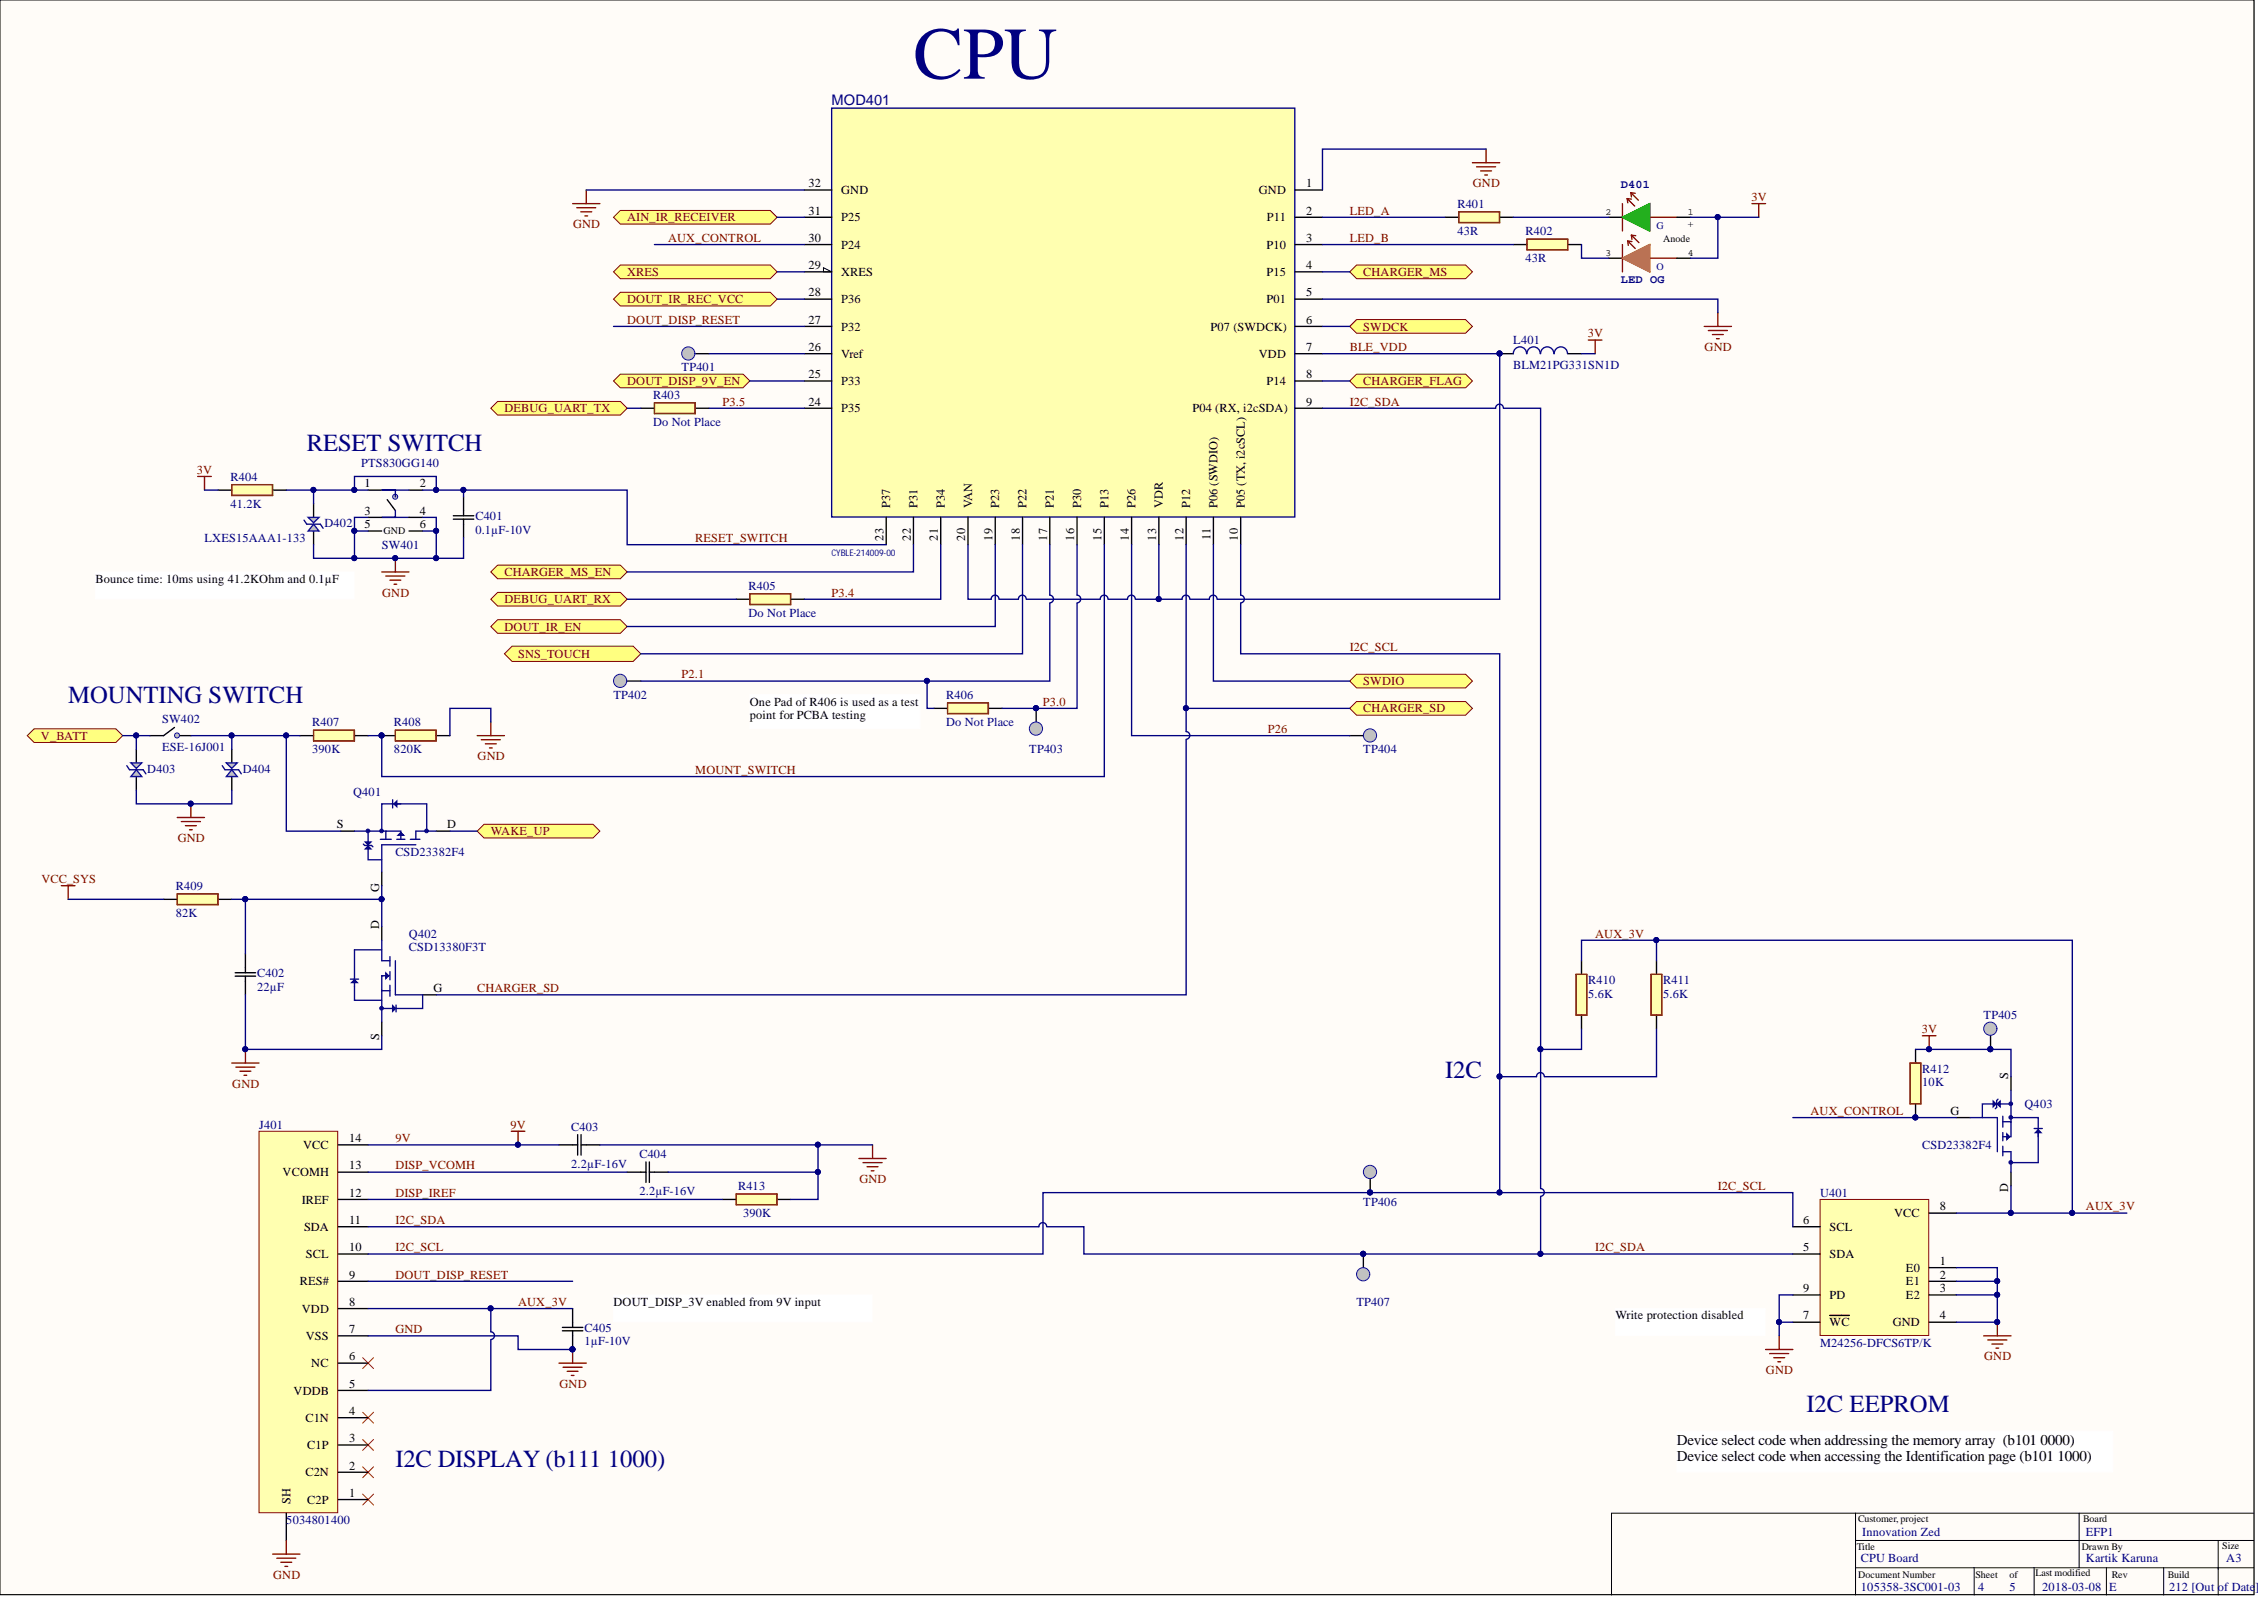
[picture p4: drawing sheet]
<svg xmlns="http://www.w3.org/2000/svg" width="420mm" height="297mm" viewBox="0 0 420 297" stroke-linecap="round" stroke-linejoin="round" font-family="sans-serif">
<defs><g id="words">
<text font-size="13.8" fill="#000080" x="169.8" y="14.6">CPU</text>
<g font-size="4.6" fill="#000080">
<text x="57" y="83.8">RESET SWITCH</text>
<text x="12.7" y="130.7">MOUNTING SWITCH</text>
<text x="268.7" y="200.4">I2C</text>
<text x="335.8" y="262.5">I2C EEPROM</text>
<text x="73.5" y="272.7">I2C DISPLAY (b111 1000)</text>
</g>
<g font-size="2.8">
<text x="311.8" y="268.5">Device select code when addressing the memory array (b101</text>
<text x="379.4" y="268.5">0000)</text>
<text x="311.8" y="271.6">Device select code when accessing the Identification page (b101</text>
<text x="382.5" y="271.6">1000)</text>
</g>
<text font-size="2.7" fill="#000080" x="154.6" y="19.5">MOD401</text>
<g font-size="2.3">
<text x="150.3" y="34.8">32</text>
<text x="242.8" y="34.8">1</text>
<text x="150.3" y="39.9">31</text>
<text x="156.4" y="36.1">GND</text>
<text x="156.4" y="41.2">P25</text>
<text x="234" y="36.1">GND</text>
<text x="235.6" y="41.2">P11</text>
<text x="242.8" y="39.9">2</text>
<text x="150.3" y="45">30</text>
<text x="156.4" y="46.2">P24</text>
<text x="235.5" y="46.2">P10</text>
<text x="242.8" y="45">3</text>
<text x="150.3" y="50">29</text>
<text x="156.4" y="51.3">XRES</text>
<text x="235.5" y="51.3">P15</text>
<text x="242.8" y="50">4</text>
<text x="150.3" y="55.1">28</text>
<text x="156.4" y="56.4">P36</text>
<text x="235.5" y="56.4">P01</text>
<text x="242.8" y="55.1">5</text>
<text x="150.3" y="65.2">26</text>
<text x="150.3" y="60.2">27</text>
<text x="156.4" y="61.4">P32</text>
<text x="225.1" y="61.4">P07 (SWDCK)</text>
<text x="242.8" y="65.2">7</text>
<text x="242.8" y="60.2">6</text>
<text x="150.3" y="70.3">25</text>
<text x="156.4" y="66.5">Vref</text>
<text x="156.4" y="71.6">P33</text>
<text x="234" y="66.5">VDD</text>
<text x="235.5" y="71.6">P14</text>
<text x="242.8" y="70.3">8</text>
<text x="150.3" y="75.4">24</text>
<text x="156.4" y="76.7">P35</text>
<text x="221.7" y="76.7">P04 (RX, i2cSDA)</text>
<text x="242.8" y="75.4">9</text>
<text x="67.8" y="90.6">1</text>
<text x="67.8" y="95.7">3</text>
<text x="78.1" y="90.6">2</text>
<text x="78.1" y="95.7">4</text>
<text x="165.5" y="94.4" transform="rotate(-90 165.5 94.4)">P37</text>
<text x="170.6" y="94.4" transform="rotate(-90 170.6 94.4)">P31</text>
<text x="175.7" y="94.4" transform="rotate(-90 175.7 94.4)">P34</text>
<text x="180.7" y="94.4" transform="rotate(-90 180.7 94.4)">VAN</text>
<text x="185.8" y="94.4" transform="rotate(-90 185.8 94.4)">P23</text>
<text x="190.9" y="94.4" transform="rotate(-90 190.9 94.4)">P22</text>
<text x="195.9" y="94.4" transform="rotate(-90 195.9 94.4)">P21</text>
<text x="201" y="94.4" transform="rotate(-90 201 94.4)">P30</text>
<text x="206.1" y="94.4" transform="rotate(-90 206.1 94.4)">P13</text>
<text x="211.1" y="94.4" transform="rotate(-90 211.1 94.4)">P26</text>
<text x="216.2" y="94.4" transform="rotate(-90 216.2 94.4)">VDR</text>
<text x="221.3" y="94.4" transform="rotate(-90 221.3 94.4)">P12</text>
<text x="226.3" y="94.4" transform="rotate(-90 226.3 94.4)">P06 (SWDIO)</text>
<text x="231.4" y="94.4" transform="rotate(-90 231.4 94.4)">P05 (TX, i2cSCL)</text>
<text x="67.8" y="98.2">5</text>
<text x="78.1" y="98.2">6</text>
<text x="164.2" y="100.5" transform="rotate(-90 164.2 100.5)">23</text>
<text x="169.3" y="100.5" transform="rotate(-90 169.3 100.5)">22</text>
<text x="174.4" y="100.5" transform="rotate(-90 174.4 100.5)">21</text>
<text x="179.5" y="100.5" transform="rotate(-90 179.5 100.5)">20</text>
<text x="184.5" y="100.5" transform="rotate(-90 184.5 100.5)">19</text>
<text x="189.6" y="100.5" transform="rotate(-90 189.6 100.5)">18</text>
<text x="194.7" y="100.5" transform="rotate(-90 194.7 100.5)">17</text>
<text x="199.7" y="100.5" transform="rotate(-90 199.7 100.5)">16</text>
<text x="204.8" y="100.5" transform="rotate(-90 204.8 100.5)">15</text>
<text x="209.9" y="100.5" transform="rotate(-90 209.9 100.5)">14</text>
<text x="214.9" y="100.5" transform="rotate(-90 214.9 100.5)">13</text>
<text x="220" y="100.5" transform="rotate(-90 220 100.5)">12</text>
<text x="225.1" y="100.4" transform="rotate(-90 225.1 100.4)">11</text>
<text x="230.1" y="100.5" transform="rotate(-90 230.1 100.5)">10</text>
<text x="17.7" y="108.3">Bounce time: 10ms using 41.2KOhm and 0.1µF</text>
<text x="139.4" y="131.2">One Pad of R406 is used as a test</text>
<text x="139.4" y="133.7">point for PCBA testing</text>
<text x="62.6" y="154">S</text>
<text x="83.1" y="154">D</text>
<text x="70.5" y="165.8" transform="rotate(-90 70.5 165.8)">G</text>
<text x="70.5" y="172.8" transform="rotate(-90 70.5 172.8)">D</text>
<text x="80.6" y="184.4">G</text>
<text x="70.5" y="193.3" transform="rotate(-90 70.5 193.3)">S</text>
<text x="373.4" y="200.6" transform="rotate(-90 373.4 200.6)">S</text>
<text x="362.6" y="207.2">G</text>
<text x="56.4" y="213.6">VCC</text>
<text x="64.9" y="212.3">14</text>
<text x="52.6" y="218.6">VCOMH</text>
<text x="64.9" y="217.4">13</text>
<text x="373.4" y="221.6" transform="rotate(-90 373.4 221.6)">D</text>
<text x="56.1" y="223.7">IREF</text>
<text x="64.9" y="227.5">11</text>
<text x="64.9" y="222.4">12</text>
<text x="335.3" y="227.5">6</text>
<text x="352.1" y="226.3">VCC</text>
<text x="360.7" y="225">8</text>
<text x="56.5" y="228.8">SDA</text>
<text x="56.9" y="233.9">SCL</text>
<text x="64.9" y="232.6">10</text>
<text x="335.3" y="232.6">5</text>
<text x="340.2" y="228.8">SCL</text>
<text x="340.2" y="233.9">SDA</text>
<text x="55.8" y="238.9">RES#</text>
<text x="64.9" y="237.7">9</text>
<text x="354.3" y="236.4">E0</text>
<text x="354.3" y="238.9">E1</text>
<text x="360.7" y="235.1">1</text>
<text x="360.7" y="237.7">2</text>
<text x="56.1" y="244">VDD</text>
<text x="64.9" y="242.7">8</text>
<text x="114.1" y="242.7">DOUT_DISP_3V enabled from 9V input</text>
<text x="300.4" y="245.3">Write protection disabled</text>
<text x="335.3" y="245.3">7</text>
<text x="335.3" y="240.2">9</text>
<text x="340.2" y="241.5">PD</text>
<text x="354.3" y="241.5">E2</text>
<text x="360.7" y="245.3">4</text>
<text x="360.7" y="240.2">3</text>
<text x="56.9" y="249.1">VSS</text>
<text x="64.9" y="247.8">7</text>
<text x="340.2" y="246.5">WC</text>
<text x="351.9" y="246.5">GND</text>
<text x="57.9" y="254.1">NC</text>
<text x="64.9" y="257.9">5</text>
<text x="64.9" y="252.9">6</text>
<text x="54.6" y="259.2">VDDB</text>
<text x="64.9" y="263">4</text>
<text x="56.8" y="264.3">C1N</text>
<text x="57.1" y="269.4">C1P</text>
<text x="64.9" y="268.1">3</text>
<text x="56.8" y="274.4">C2N</text>
<text x="64.9" y="273.2">2</text>
<text x="54" y="279.5" transform="rotate(-90 54 279.5)">SH</text>
<text x="57.1" y="279.5">C2P</text>
<text x="64.9" y="278.2">1</text>
</g>
<g font-size="2.3" fill="#800000">
<text x="273.8" y="34.8">GND</text>
<text x="116.6" y="41.2">AIN_IR_RECEIVER</text>
<text x="250.9" y="39.9">LED_A</text>
<text x="325.6" y="37.4">3V</text>
<text x="106.5" y="42.4">GND</text>
<text x="124.2" y="45">AUX_CONTROL</text>
<text x="250.9" y="45">LED_B</text>
<text x="116.6" y="51.3">XRES</text>
<text x="253.5" y="51.3">CHARGER_MS</text>
<text x="116.6" y="56.4">DOUT_IR_REC_VCC</text>
<text x="116.6" y="60.2">DOUT_DISP_RESET</text>
<text x="250.9" y="65.2">BLE_VDD</text>
<text x="253.5" y="61.4">SWDCK</text>
<text x="295.2" y="62.7">3V</text>
<text x="316.9" y="65.2">GND</text>
<text x="116.6" y="71.6">DOUT_DISP_9V_EN</text>
<text x="253.5" y="71.6">CHARGER_FLAG</text>
<text x="93.8" y="76.7">DEBUG_UART_TX</text>
<text x="134.3" y="75.4">P3.5</text>
<text x="250.9" y="75.4">I2C_SDA</text>
<text x="36.6" y="88.1">3V</text>
<text x="129.3" y="100.7">RESET_SWITCH</text>
<text x="93.8" y="107.1">CHARGER_MS_EN</text>
<text x="71.1" y="110.9">GND</text>
<text x="93.8" y="112.2">DEBUG_UART_RX</text>
<text x="154.6" y="110.9">P3.4</text>
<text x="93.8" y="117.2">DOUT_IR_EN</text>
<text x="96.3" y="122.3">SNS_TOUCH</text>
<text x="250.9" y="121">I2C_SCL</text>
<text x="126.7" y="126.1">P2.1</text>
<text x="193.9" y="131.2">P3.0</text>
<text x="253.5" y="127.4">SWDIO</text>
<text x="7.6" y="137.5">V_BATT</text>
<text x="235.7" y="136.2">P26</text>
<text x="253.5" y="132.4">CHARGER_SD</text>
<text x="88.8" y="141.3">GND</text>
<text x="129.3" y="143.8">MOUNT_SWITCH</text>
<text x="91.2" y="155.3">WAKE_UP</text>
<text x="33" y="156.5">GND</text>
<text x="7.7" y="164.1">VCC_SYS</text>
<text x="296.6" y="174.3">AUX_3V</text>
<text x="88.7" y="184.4">CHARGER_SD</text>
<text x="357.3" y="192">3V</text>
<text x="43.2" y="202.2">GND</text>
<text x="94.9" y="209.8">9V</text>
<text x="336.6" y="207.2">AUX_CONTROL</text>
<text x="73.5" y="212.3">9V</text>
<text x="73.5" y="217.4">DISP_VCOMH</text>
<text x="159.8" y="219.9">GND</text>
<text x="319.4" y="221.2">I2C_SCL</text>
<text x="73.5" y="222.4">DISP_IREF</text>
<text x="73.5" y="227.5">I2C_SDA</text>
<text x="387.8" y="225">AUX_3V</text>
<text x="73.5" y="232.6">I2C_SCL</text>
<text x="296.6" y="232.6">I2C_SDA</text>
<text x="73.5" y="237.7">DOUT_DISP_RESET</text>
<text x="96.3" y="242.7">AUX_3V</text>
<text x="73.5" y="247.8">GND</text>
<text x="104" y="257.9">GND</text>
<text x="328.3" y="255.4">GND</text>
<text x="368.9" y="252.9">GND</text>
<text x="50.8" y="293.4">GND</text>
</g>
<g font-size="2.3" fill="#000080">
<text x="271" y="38.6">R401</text>
<text x="271" y="43.7">43R</text>
<text x="283.6" y="43.7">R402</text>
<text x="283.6" y="48.8">43R</text>
<text x="281.3" y="64">L401</text>
<text x="126.7" y="69">TP401</text>
<text x="281.3" y="68.5">BLM21PG331SN1D</text>
<text x="121.4" y="74.1">R403</text>
<text x="121.4" y="79.2">Do Not Place</text>
<text x="42.8" y="89.3">R404</text>
<text x="67.2" y="86.8">PTS830GG140</text>
<text x="42.8" y="94.4">41.2K</text>
<text x="38" y="100.7">LXES15AAA1-133</text>
<text x="60.3" y="98">D402</text>
<text x="88.4" y="96.7">C401</text>
<text x="88.4" y="99.2">0.1µF-10V</text>
<text x="71" y="102">SW401</text>
<text x="139.2" y="109.6">R405</text>
<text x="139.2" y="114.7">Do Not Place</text>
<text x="114.1" y="129.9">TP402</text>
<text x="175.9" y="129.9">R406</text>
<text x="30.2" y="134.5">SW402</text>
<text x="58" y="135">R407</text>
<text x="73.3" y="135">R408</text>
<text x="175.9" y="135">Do Not Place</text>
<text x="27.4" y="143.6">D403</text>
<text x="30.2" y="139.5">ESE-16J001</text>
<text x="45.1" y="143.6">D404</text>
<text x="58" y="140">390K</text>
<text x="73.3" y="140">820K</text>
<text x="191.4" y="140">TP403</text>
<text x="253.5" y="140">TP404</text>
<text x="65.6" y="147.9">Q401</text>
<text x="73.5" y="159.1">CSD23382F4</text>
<text x="32.7" y="165.4">R409</text>
<text x="32.7" y="170.5">82K</text>
<text x="76" y="174.3">Q402</text>
<text x="76" y="176.8">CSD13380F3T</text>
<text x="47.8" y="181.6">C402</text>
<text x="47.8" y="184.2">22µF</text>
<text x="295.3" y="182.9">R410</text>
<text x="295.3" y="185.4">5.6K</text>
<text x="309.2" y="182.9">R411</text>
<text x="309.2" y="185.4">5.6K</text>
<text x="368.8" y="189.5">TP405</text>
<text x="357.4" y="199.4">R412</text>
<text x="357.4" y="201.9">10K</text>
<text x="48.2" y="209.8">J401</text>
<text x="376.4" y="206">Q403</text>
<text x="106.2" y="210.2">C403</text>
<text x="118.9" y="215.3">C404</text>
<text x="357.4" y="213.6">CSD23382F4</text>
<text x="106.2" y="217">2.2µF-16V</text>
<text x="137.2" y="221.2">R413</text>
<text x="118.9" y="222.1">2.2µF-16V</text>
<text x="138.1" y="226.3">390K</text>
<text x="253.5" y="224.2">TP406</text>
<text x="338.4" y="222.4">U401</text>
<text x="252.2" y="242.7">TP407</text>
<text x="108.7" y="247.6">C405</text>
<text x="108.7" y="250.1">1µF-10V</text>
<text x="338.4" y="250.3">M24256-DFCS6TP/K</text>
<text x="53.2" y="283.3">5034801400</text>
<text x="346.2" y="285.6">Innovation Zed</text>
<text x="387.8" y="285.6">EFP1</text>
<text x="346" y="290.4">CPU Board</text>
<text x="387.8" y="290.4">Kartik Karuna</text>
<text x="413.9" y="290.4">A3</text>
<text x="346" y="295.7">105358-3SC001-03</text>
<text x="367.8" y="295.7">4</text>
<text x="373.6" y="295.7">5</text>
<text x="379.7" y="295.7">2018-03-08</text>
<text x="392.1" y="295.7">E</text>
<text x="403.3" y="295.7">212 [Out of Date]</text>
</g>
<g font-size="2.2" fill="#000080">
<text x="301.4" y="34.9">D401</text>
<text x="301.4" y="52.7">LED OG</text>
</g>
<g font-size="1.9" fill="#000080">
<text x="308" y="42.5">G</text>
<text x="308" y="50.1">O</text>
</g>
<g font-size="1.9">
<text x="309.2" y="45">Anode</text>
<text x="313.8" y="42.3">+</text>
<text x="71.3" y="99.3">GND</text>
<text x="345.5" y="282.9">Customer, project</text>
<text x="387.3" y="282.9">Board</text>
<text x="413.2" y="288">Size</text>
<text x="345.2" y="288.2">Title</text>
<text x="345.5" y="293.3">Document Number</text>
<text x="367.3" y="293.3">Sheet</text>
<text x="373.6" y="293.3">of</text>
<text x="378.4" y="293">Last modified</text>
<text x="387" y="288.2">Drawn By</text>
<text x="392.6" y="293.3">Rev</text>
<text x="403" y="293.3">Build</text>
</g>
<g font-size="1.8">
<text x="298.5" y="39.9">2</text>
<text x="313.8" y="39.9">1</text>
<text x="298.5" y="47.5">3</text>
<text x="313.8" y="47.5">4</text>
</g>
<text font-size="1.7" fill="#000080" x="154.6" y="103.4">CYBLE-214009-00</text>
</g></defs>
<path d="M0 0h419v296.4h-419z" fill="#fffcf8" stroke="#000" stroke-width=".19"/>
<path d="M345 291.4h74M345 281.3v15.2M345 286.3h74M367 291.4v5.1M378.2 291.4v5.1M386.6 281.3v10.1M391.6 291.4v5.1M402.3 291.4v5.1M412.4 286.3v10.2M419 281.3h-119.4v15.2" fill="none" stroke="#000" stroke-width=".19"/>
<path d="M106.5 37.9h5M107.2 38.6h3.6M108 39.4h2M109 35.3v2.6M273.8 30.2h5M274.5 31h3.6M275.3 31.8h2M276 32.5h.5M276.3 27.7v2.5M108.7 40.1h.5" fill="none" stroke="#800000" stroke-width=".25"/>
<path d="M278.8 65.7h2.6M291.5 65.7h2.5" fill="none" stroke="#000" stroke-width=".25"/>
<circle cx="278.8" cy="65.7" r=".47" fill="#000080" stroke="#000080" stroke-width=".19"/>
<path d="M283.8 65.7a1.23 1.23 0 0 0-1.2-1.2 1.23 1.23 0 0 0-1.2 1.2M286.4 65.7a1.23 1.23 0 0 0-1.3-1.2 1.23 1.23 0 0 0-1.2 1.2M288.9 65.7a1.23 1.23 0 0 0-1.2-1.2 1.23 1.23 0 0 0-1.3 1.2M291.4 65.7a1.23 1.23 0 0 0-1.2-1.2 1.23 1.23 0 0 0-1.2 1.2" fill="none" stroke="#0c0087" stroke-width=".25"/>
<path d="M154.6 20.1h86.1v76h-86.1z" fill="#ffffb0" stroke="#000080" stroke-width=".25"/>
<g fill="none" stroke="#000" stroke-width=".25">
<path d="M149.6 35.3h5M240.8 35.3h5.1M149.6 50.5h5M149.6 40.4h5M149.6 45.5h5M149.6 55.6h5M240.8 50.5h5.1M240.8 40.4h5.1M240.8 45.5h5.1M240.8 55.6h5.1M149.6 65.7h5M149.6 60.7h5"/>
<path d="M149.6 70.8h5M149.6 75.9h5M240.8 65.7h5.1M240.8 60.7h5.1M240.8 70.8h5.1M240.8 75.9h5.1M68.4 91.1h2.6M72 92.9l1.5 2M76 91.1h2.6M164.8 96.2v5M169.8 96.2v5M174.9 96.2v5"/>
<path d="M180 96.2v5M185 96.2v5M190.1 96.2v5M195.2 96.2v5M200.2 96.2v5M205.3 96.2v5M210.4 96.2v5M215.5 96.2v5M220.5 96.2v5M225.6 96.2v5M230.7 96.2v5"/>
</g>
<path d="M153.1 49.8l1.5 .7h-1.5z" fill="none" stroke="#000" stroke-width=".19"/>
<circle cx="73.5" cy="92.3" r=".47" fill="#c0c0c0" stroke="#00f" stroke-width=".19"/>
<path d="M73.5 94.9v1.3h-2.5h5M76 91.1h-5h2.5v1.3" fill="none" stroke="#0c0087" stroke-width=".25"/>
<path d="M68.4 96.2h2.6M68.4 98.7h2.6M76 96.2h2.6M76 98.7h2.6" fill="none" stroke="#000" stroke-width=".25"/>
<path d="M307 181.1h1.9v7.5h-1.9z" fill="#ffffb0" stroke="#800000" stroke-width=".19"/>
<path d="M308 178.6v2.5M308 188.7v2.6" fill="none" stroke="#000" stroke-width=".25"/>
<path d="M307 181.1h2v7.6h-2z" fill="none" stroke="#7d3b00" stroke-width=".25"/>
<path d="M293 181.1h2v7.5h-2z" fill="#ffffb0" stroke="#800000" stroke-width=".19"/>
<path d="M294 178.6v2.5M294 188.7v2.6M103.9 212.8h3.5M107.4 210.9v3.8M108 212.8h3.5M108 210.9v3.8M116.6 217.9h3.5M120.1 216v3.8M120.7 217.9h3.5M120.7 216v3.8" fill="none" stroke="#000" stroke-width=".25"/>
<path d="M293 181.1h2v7.6h-2z" fill="none" stroke="#7d3b00" stroke-width=".25"/>
<path d="M136.9 221.9h7.5v2h-7.5z" fill="#ffffb0" stroke="#800000" stroke-width=".19"/>
<path d="M134.3 223h2.6M144.5 223h2.5M104.6 247.4h3.8M104.6 246.7h3.8M106.5 243.2v3.5M106.5 247.4v3.4" fill="none" stroke="#000" stroke-width=".25"/>
<path d="M136.9 221.9h7.6v2.1h-7.6z" fill="none" stroke="#7d3b00" stroke-width=".25"/>
<path d="M95.1 210.3h2.5M96.3 210.3v2.5M103.9 253.4h5.1M104.7 254.1h3.5M105.4 254.9h2.1M106.2 255.7h.5M106.5 250.8v2.6M368.8 248.3h5.1M369.6 249.1h3.5M370.3 249.8h2.1M371.1 250.6h.5M371.3 245.8v2.5" fill="none" stroke="#800000" stroke-width=".25"/>
<g fill="#000080" stroke="#000080" stroke-width=".19">
<circle cx="96.3" cy="212.8" r=".47"/>
<circle cx="106.4" cy="250.8" r=".47"/>
<circle cx="371.3" cy="245.7" r=".47"/>
</g>
<path d="M67.4 252.4l2.1 2M69.5 252.4l-2.1 2M67.4 262.5l2.1 2M67.4 267.6l2.1 2M67.4 272.7l2.1 2M67.4 277.7l2.1 2.1M69.5 262.5l-2.1 2M69.5 267.6l-2.1 2M69.5 272.7l-2.1 2M69.5 277.7l-2.1 2.1" fill="none" stroke="#f00" stroke-width=".19"/>
<path d="M48.2 210.3h14.6v70.9h-14.6z" fill="#ffffb0" stroke="#800000" stroke-width=".19"/>
<g fill="none" stroke="#000" stroke-width=".25">
<path d="M62.9 217.9h5.5M62.9 212.8h5.5M62.9 238.2h5.5M62.9 233.1h5.5M62.9 228h5.5M62.9 223h5.5M62.9 258.5h5.5M62.9 253.4h5.5M62.9 248.3h5.5M62.9 243.2h5.5M62.9 278.7h5.5M62.9 273.7h5.5"/>
<path d="M62.9 268.6h5.5M62.9 263.5h5.5M53.2 281.3v5"/>
</g>
<path d="M43.1 90.1h7.5v1.9h-7.5z" fill="#ffffb0" stroke="#800000" stroke-width=".19"/>
<path d="M40.6 91.1h2.5M50.7 91.1h2.5M84.3 96.5h3.8M84.3 95.9h3.8M86.2 92.4v3.5M86.2 96.5v3.5" fill="none" stroke="#000" stroke-width=".25"/>
<path d="M43.1 90.1h7.6v2h-7.6z" fill="none" stroke="#7d3b00" stroke-width=".25"/>
<path d="M71 106.3h5M71.7 107.1h3.6M72.5 107.8h2M73.3 108.6h.5M73.5 103.8v2.5M88.7 136.7h5.1M89.5 137.5h3.5M90.2 138.3h2.1M91 139h.5M91.3 134.2v2.5" fill="none" stroke="#800000" stroke-width=".25"/>
<circle cx="73.5" cy="103.7" r=".47" fill="#000080" stroke="#000080" stroke-width=".19"/>
<g fill="#ffff80" stroke="#800000" stroke-width=".19">
<path d="M252.2 69.5h20.3l1.3 1.3-1.3 1.3h-20.3l-1.3-1.3z" fill-rule="evenodd"/>
<path d="M252.2 49.3h20.3l1.3 1.2-1.3 1.3h-20.3l-1.3-1.3z" fill-rule="evenodd"/>
<path d="M92.5 105h22.8l1.3 1.3-1.3 1.3h-22.8l-1.2-1.3z" fill-rule="evenodd"/>
<path d="M115.3 69.5h22.8l1.3 1.3-1.3 1.3h-22.8l-1.2-1.3z" fill-rule="evenodd"/>
<path d="M115.3 49.3h27.9l1.3 1.2-1.3 1.3h-27.9l-1.2-1.3z" fill-rule="evenodd"/>
<path d="M252.2 59.4h20.3l1.3 1.3-1.3 1.2h-20.3l-1.3-1.2z" fill-rule="evenodd"/>
<path d="M252.2 125.3h20.3l1.3 1.3-1.3 1.3h-20.3l-1.3-1.3z" fill-rule="evenodd"/>
<path d="M115.3 54.3h27.9l1.3 1.3-1.3 1.3h-27.9l-1.2-1.3z" fill-rule="evenodd"/>
<path d="M115.3 39.1h27.9l1.3 1.3-1.3 1.3h-27.9l-1.2-1.3z" fill-rule="evenodd"/>
<path d="M92.5 110.1h22.8l1.3 1.3-1.3 1.3h-22.8l-1.2-1.3z" fill-rule="evenodd"/>
<path d="M92.5 74.6h22.8l1.3 1.3-1.3 1.3h-22.8l-1.2-1.3z" fill-rule="evenodd"/>
</g>
<path d="M159.7 215.3h5.1M160.5 216.1h3.5M161.2 216.9h2M162 217.6h.5M162.2 212.8v2.5" fill="none" stroke="#800000" stroke-width=".25"/>
<path d="M250.9 136.7h2.6" fill="none" stroke="#000" stroke-width=".25"/>
<circle cx="254.7" cy="136.7" r="1.23" fill="#c0c0c0" stroke="#00f" stroke-width=".19"/>
<path d="M32.4 135.2l-2 1.5h-2.5M33 136.7h2.5" fill="none" stroke="#000" stroke-width=".25"/>
<circle cx="32.9" cy="136.7" r=".47" fill="#c0c0c0" stroke="#00f" stroke-width=".19"/>
<path d="M90 153.2h20.3l1.2 1.3-1.2 1.3h-20.3l-1.3-1.3z" fill-rule="evenodd" fill="#ffff80" stroke="#800000" stroke-width=".19"/>
<g fill="#fff" stroke="#fff" stroke-width=".19">
<path d="M17.7 106.3h48.1v5h-48.1z"/>
<path d="M114.1 240.7h48v5h-48z"/>
<path d="M300.4 243.2h27.8v5h-27.8z"/>
</g>
<g fill="none" stroke="#800000" stroke-width=".25">
<path d="M301.6 37.9v5M302.5 36.9l1.4 1.4M302.5 36.9l.8 .1M302.5 36.9l.1 .8M303.2 35.8l1.4 1.4M303.2 35.8l.8 .1M303.2 35.8l.1 .8M301.6 40.4l5.1-2.5v5zM301.6 48l5.1-2.5v5zM301.6 40.4h10.2M301.6 48h10.2M301.6 45.5v5"/>
<path d="M302.6 44.8l1.4 1.4M302.6 44.8l.8 .1M302.6 44.8l.1 .8M303.3 43.7l1.4 1.4M303.3 43.7l.8 .1M303.3 43.7l.1 .8"/>
</g>
<path d="M299.1 40.4h2.5M299.1 48h2.5M311.8 40.4h2.5" fill="none" stroke="#000" stroke-width=".25"/>
<path d="M301.6 40.4l5.1-2.5v5z" fill="#00bf00"/>
<path d="M301.6 40.4l5.1-2.5v5z" fill="none" stroke="#00bf00" stroke-width=".25"/>
<path d="M301.6 48l5.1-2.5v5z" fill="#fd8300"/>
<path d="M301.6 48l5.1-2.5v5z" fill="none" stroke="#fd8300" stroke-width=".25"/>
<path d="M311.8 48h2.5" fill="none" stroke="#000" stroke-width=".25"/>
<path d="M325.7 37.9h2.6M327 37.9v2.5" fill="none" stroke="#800000" stroke-width=".25"/>
<path d="M283.9 44.4h7.5v2h-7.5z" fill="#ffffb0" stroke="#800000" stroke-width=".19"/>
<path d="M281.4 45.5h2.5M291.5 45.5h2.5" fill="none" stroke="#000" stroke-width=".25"/>
<path d="M283.9 44.4h7.6v2.1h-7.6z" fill="none" stroke="#7d3b00" stroke-width=".25"/>
<path d="M271.2 39.4h7.5v1.9h-7.5z" fill="#ffffb0" stroke="#800000" stroke-width=".19"/>
<path d="M268.7 40.4h2.5M278.8 40.4h2.6" fill="none" stroke="#000" stroke-width=".25"/>
<path d="M271.2 39.4h7.6v2h-7.6z" fill="none" stroke="#7d3b00" stroke-width=".25"/>
<path d="M73.5 135.7h7.5v2h-7.5z" fill="#ffffb0" stroke="#800000" stroke-width=".19"/>
<path d="M71 136.7h2.5M81.1 136.7h2.5M45.6 177.3v3.5M43.7 181.4h3.8M43.7 180.8h3.8M45.6 181.4v3.5" fill="none" stroke="#000" stroke-width=".25"/>
<g fill="#000080" stroke="#000080" stroke-width=".19">
<circle cx="70.9" cy="136.7" r=".47"/>
<circle cx="45.6" cy="195" r=".47"/>
</g>
<path d="M73.5 135.7h7.6v2.1h-7.6z" fill="none" stroke="#7d3b00" stroke-width=".25"/>
<path d="M43.1 197.6h5.1M43.9 198.4h3.5M44.6 199.1h2M45.4 199.9h.5M45.6 195.1v2.5" fill="none" stroke="#800000" stroke-width=".25"/>
<path d="M58.3 135.7h7.5v2h-7.5z" fill="#ffffb0" stroke="#800000" stroke-width=".19"/>
<path d="M55.8 136.7h2.5M65.9 136.7h2.5" fill="none" stroke="#000" stroke-width=".25"/>
<path d="M58.3 135.7h7.6v2.1h-7.6z" fill="none" stroke="#7d3b00" stroke-width=".25"/>
<path d="M33 166.2h7.5v1.9h-7.5z" fill="#ffffb0" stroke="#800000" stroke-width=".19"/>
<path d="M30.4 167.2h2.6M40.6 167.2h2.5" fill="none" stroke="#000" stroke-width=".25"/>
<path d="M33 166.2h7.6v2h-7.6z" fill="none" stroke="#7d3b00" stroke-width=".25"/>
<path d="M95.2 120.1h22.5l1.4 1.4-1.4 1.4h-22.5l-1.4-1.4z" fill-rule="evenodd" fill="#ffff80" stroke="#800000" stroke-width=".19"/>
<path d="M121.7 74.9h7.5v1.9h-7.5z" fill="#ffffb0" stroke="#800000" stroke-width=".19"/>
<path d="M119.1 75.9h2.6M129.3 75.9h2.5" fill="none" stroke="#000" stroke-width=".25"/>
<path d="M121.7 74.9h7.6v2h-7.6z" fill="none" stroke="#7d3b00" stroke-width=".25"/>
<path d="M139.4 110.4h7.5v1.9h-7.5z" fill="#ffffb0" stroke="#800000" stroke-width=".19"/>
<path d="M58.3 93.6v2.6M58.3 98.7v2.5M136.9 111.4h2.5M147 111.4h2.6" fill="none" stroke="#000" stroke-width=".25"/>
<path d="M139.4 110.4h7.6v2h-7.6z" fill="none" stroke="#7d3b00" stroke-width=".25"/>
<path d="M58.3 97.4l1 1.3h-2z" fill="#c0c0c0"/>
<path d="M58.3 97.4l1 1.3h-2z" fill="none" stroke="#00f" stroke-width=".25"/>
<path d="M57.3 96.2h2l-1 1z" fill="#c0c0c0"/>
<path d="M57.3 96.2h2l-1 1z" fill="none" stroke="#00f" stroke-width=".25"/>
<path d="M56.5 96.7l.5 .7h2.6l.5 .8" fill="none" stroke="#11037f" stroke-width=".25"/>
<path d="M43.1 139.3v2.5M43.1 144.4v2.5" fill="none" stroke="#000" stroke-width=".25"/>
<path d="M43.1 143.1l1 1.3h-2z" fill="#c0c0c0"/>
<path d="M43.1 143.1l1 1.3h-2z" fill="none" stroke="#00f" stroke-width=".25"/>
<path d="M42.1 141.8h2l-1 1z" fill="#c0c0c0"/>
<path d="M42.1 141.8h2l-1 1z" fill="none" stroke="#00f" stroke-width=".25"/>
<g fill="none" stroke="#11037f" stroke-width=".25">
<path d="M41.3 142.3l.5 .8h2.6l.5 .7M65.9 154.5h6M67.6 156.9l.2 .3h1.3l.2 .2M68.2 156.8h.4M68.3 157.7h.4M68.4 157.3l-.5 .5h1l-.5-.5v.5M68.4 156.5v.5l-.5-.5h1l-.5 .5M68.4 154.5v5.3h2.6M70.7 156h2M71.7 156v-1.5h2.8v.2l-.5 .6h1l-.5-.6v1.3M73 149.4h-2v5.1M73 148.7v1.5"/>
<path d="M73.3 149.4l.5 .5v-1l-.5 .5h1.2M73.5 149.2v.5M73.8 156h1.5M74 149.4h5.3v5.1M74.3 155h.5M76.3 156h1.8M77.3 157h-6.3v5.1M81.1 154.5h-3.8v1.5M71 174.8v3.8h1.5M71 176.6h-5.1v5.3M72.5 177.8v1.8M73.5 178.6v6.3h5.1v2.6h-7.6"/>
<path d="M65.1 182h1.6M65.7 182.5h.4M65.9 182.1l-.5 .5h1l-.5-.5v3.8h5.1M71 181.4h1.2l-.5 .5v-1l.5 .5M71 184v6M71.2 181.4h-.2v2.8h1.5M71.9 181.2v.4M72.5 180.6v1.5M72.5 183.1v2.1M73 187.5h.5l-.5 .5v-1.1l.5 .6M73.3 187.3v.4M73.6 186.8v1.3"/>
<path d="M366.3 207.7h5v6.4M370.6 205.2h.5l-.5 .5v-1l.5 .5M370.7 205v.5M371.3 205.2l.6 .5v-1l-.6 .5h.6M371.5 204.3l-.3 .3v1.2l-.2 .3M371.6 205v.4M372.4 208.5h1.5v2.8h-.3l-.5-.5v1l.5-.5h-1.2M372.4 207.5v2M372.4 210.5v1.6M372.4 213.1v1.7M372.4 214.1h1.5v3.8M373.4 211.1v.4"/>
<path d="M373.9 205.2h-5.3v2.5M373.9 207.7h5v2.1M373.9 202.7v5.9M378.2 209.8h1.5M378.7 210.3h.4M378.9 210l-.5 .5h1.1l-.6-.5v1.3M378.9 210.8v5.3h-5"/>
</g>
<path d="M33 152h5M33.7 152.7h3.6M34.5 153.5h2M35.2 154.2h.5M35.5 149.4v2.6" fill="none" stroke="#800000" stroke-width=".25"/>
<circle cx="35.4" cy="149.4" r=".47" fill="#000080" stroke="#000080" stroke-width=".19"/>
<path d="M63.4 154.5h2.5M81.1 154.5h2.5M71 162.1v2.5M71 172.2v2.6M71 190v2.5M78.6 184.9h2.5M363.7 207.7h2.6M373.9 200.1v2.6M373.9 217.9v2.5" fill="none" stroke="#000" stroke-width=".25"/>
<g fill="#11037f" stroke="#11037f" stroke-width=".19">
<circle cx="68.4" cy="154.5" r=".34"/>
<circle cx="70.9" cy="154.5" r=".34"/>
<circle cx="79.3" cy="154.5" r=".34"/>
<circle cx="70.9" cy="187.4" r=".34"/>
<circle cx="373.8" cy="205.2" r=".34"/>
<circle cx="373.8" cy="207.7" r=".34"/>
<circle cx="373.8" cy="216.1" r=".34"/>
</g>
<path d="M92.5 115.2h22.8l1.3 1.3-1.3 1.2h-22.8l-1.2-1.2z" fill-rule="evenodd" fill="#ffff80" stroke="#800000" stroke-width=".19"/>
<path d="M355.1 197.6h2v7.5h-2z" fill="#ffffb0" stroke="#800000" stroke-width=".19"/>
<path d="M356.1 195.1v2.5M356.1 205.2v2.5" fill="none" stroke="#000" stroke-width=".25"/>
<circle cx="356.1" cy="207.7" r=".47" fill="#000080" stroke="#000080" stroke-width=".19"/>
<path d="M355.1 197.6h2v7.6h-2z" fill="none" stroke="#7d3b00" stroke-width=".25"/>
<path d="M252.2 130.4h20.3l1.3 1.3-1.3 1.2h-20.3l-1.3-1.2z" fill-rule="evenodd" fill="#ffff80" stroke="#800000" stroke-width=".19"/>
<path d="M295.3 63.2h2.5M296.6 63.2v2.5M36.8 88.6h2.5M38 88.6v2.5M357.4 192.5h2.5M358.7 192.5v2.6" fill="none" stroke="#800000" stroke-width=".25"/>
<circle cx="358.6" cy="195" r=".47" fill="#000080" stroke="#000080" stroke-width=".19"/>
<path d="M129.3 65.7h2.5" fill="none" stroke="#000" stroke-width=".25"/>
<circle cx="128" cy="65.7" r="1.23" fill="#c0c0c0" stroke="#00f" stroke-width=".19"/>
<path d="M6.3 135.5h15.2l1.3 1.2-1.3 1.3h-15.2l-1.2-1.3z" fill-rule="evenodd" fill="#ffff80" stroke="#800000" stroke-width=".19"/>
<path d="M11.4 164.6h2.5M12.7 164.6v2.6M50.7 288.9h5.1M51.5 289.6h3.5M52.2 290.4h2M53 291.2h.5M53.2 286.3v2.6" fill="none" stroke="#800000" stroke-width=".25"/>
<path d="M338.4 223h20.2v25.2h-20.2z" fill="#ffffb0" stroke="#800000" stroke-width=".19"/>
<path d="M116.6 126.6h2.5M333.3 228h5.1M333.3 233.1h5.1M358.7 235.6h5M358.7 225.5h5M358.7 238.2h5M333.3 245.8h5.1M333.3 240.7h5.1M340.2 244.5h3.6M358.7 245.8h5M358.7 240.7h5" fill="none" stroke="#000" stroke-width=".25"/>
<path d="M311.8 266.1h81v7.5h-81z" fill="#fff" stroke="#fff" stroke-width=".19"/>
<path d="M319.4 58.1v2.6M316.8 60.7h5.1M317.6 61.4h3.6M318.4 62.2h2M319.1 63h.5M328.3 250.8h5M329 251.6h3.6M329.8 252.4h2M330.5 253.1h.5M330.8 248.3v2.5" fill="none" stroke="#800000" stroke-width=".25"/>
<circle cx="115.3" cy="126.6" r="1.23" fill="#c0c0c0" stroke="#00f" stroke-width=".19"/>
<path d="M25.3 139.3v2.5M25.3 144.4v2.5" fill="none" stroke="#000" stroke-width=".25"/>
<path d="M25.3 143.1l1.1 1.3h-2.1z" fill="#c0c0c0"/>
<path d="M25.3 143.1l1.1 1.3h-2.1z" fill="none" stroke="#00f" stroke-width=".25"/>
<path d="M24.3 141.8h2.1l-1.1 1z" fill="#c0c0c0"/>
<path d="M24.3 141.8h2.1l-1.1 1z" fill="none" stroke="#00f" stroke-width=".25"/>
<path d="M23.6 142.3l.5 .8h2.5l.5 .7" fill="none" stroke="#11037f" stroke-width=".25"/>
<path d="M253.5 233.1v2.5" fill="none" stroke="#000" stroke-width=".25"/>
<circle cx="253.4" cy="233.1" r=".47" fill="#000080" stroke="#000080" stroke-width=".19"/>
<circle cx="253.4" cy="236.9" r="1.23" fill="#c0c0c0" stroke="#00f" stroke-width=".19"/>
<g fill="#000080" stroke="#000080" stroke-width=".19">
<circle cx="253.4" cy="233.1" r=".47"/>
<circle cx="254.7" cy="221.6" r=".47"/>
</g>
<path d="M254.7 219.2v2.5" fill="none" stroke="#000" stroke-width=".25"/>
<circle cx="254.7" cy="217.8" r="1.23" fill="#c0c0c0" stroke="#00f" stroke-width=".19"/>
<g fill="#000080" stroke="#000080" stroke-width=".19">
<circle cx="254.7" cy="221.6" r=".47"/>
<circle cx="370" cy="195" r=".47"/>
</g>
<path d="M370.1 192.5v2.6" fill="none" stroke="#000" stroke-width=".25"/>
<circle cx="370" cy="191.2" r="1.23" fill="#c0c0c0" stroke="#00f" stroke-width=".19"/>
<circle cx="370" cy="195" r=".47" fill="#000080" stroke="#000080" stroke-width=".19"/>
<path d="M176.2 130.7h7.5v1.9h-7.5z" fill="#ffffb0" stroke="#800000" stroke-width=".19"/>
<path d="M173.6 131.7h2.6M183.8 131.7h2.5M192.6 131.7v2.5" fill="none" stroke="#000" stroke-width=".25"/>
<path d="M176.2 130.7h7.6v2h-7.6z" fill="none" stroke="#7d3b00" stroke-width=".25"/>
<path d="M139.4 129.1h31.6v6.3h-31.6z" fill="#fff" stroke="#fff" stroke-width=".19"/>
<circle cx="192.6" cy="131.6" r=".47" fill="#000080" stroke="#000080" stroke-width=".19"/>
<circle cx="192.6" cy="135.4" r="1.23" fill="#c0c0c0" stroke="#00f" stroke-width=".19"/>
<g fill="#000080" stroke="#000080" stroke-width=".19">
<circle cx="192.6" cy="131.6" r=".47"/>
<circle cx="215.4" cy="111.3" r=".47"/>
<circle cx="220.5" cy="131.6" r=".47"/>
<circle cx="106.4" cy="250.8" r=".47"/>
<circle cx="91.2" cy="243.2" r=".47"/>
<circle cx="96.3" cy="212.8" r=".47"/>
<circle cx="152" cy="212.8" r=".47"/>
<circle cx="152" cy="217.8" r=".47"/>
<circle cx="43.1" cy="136.7" r=".47"/>
<circle cx="45.6" cy="195" r=".47"/>
<circle cx="45.6" cy="167.1" r=".47"/>
<circle cx="70.9" cy="136.7" r=".47"/>
<circle cx="70.9" cy="167.1" r=".47"/>
<circle cx="278.8" cy="221.6" r=".47"/>
<circle cx="286.4" cy="233.1" r=".47"/>
<circle cx="370" cy="195" r=".47"/>
<circle cx="358.6" cy="195" r=".47"/>
<circle cx="356.1" cy="207.7" r=".47"/>
<circle cx="53.2" cy="136.7" r=".47"/>
<circle cx="371.3" cy="238.1" r=".47"/>
<circle cx="371.3" cy="240.7" r=".47"/>
<circle cx="371.3" cy="245.7" r=".47"/>
<circle cx="373.8" cy="225.5" r=".47"/>
<circle cx="278.8" cy="65.7" r=".47"/>
<circle cx="330.7" cy="245.7" r=".47"/>
<circle cx="319.3" cy="40.4" r=".47"/>
<circle cx="35.4" cy="149.4" r=".47"/>
<circle cx="25.3" cy="136.7" r=".47"/>
<circle cx="58.3" cy="91.1" r=".47"/>
<circle cx="86.1" cy="91.1" r=".47"/>
<circle cx="65.9" cy="91.1" r=".47"/>
<circle cx="81.1" cy="91.1" r=".47"/>
<circle cx="65.9" cy="98.7" r=".47"/>
<circle cx="81.1" cy="98.7" r=".47"/>
<circle cx="81.1" cy="103.7" r=".47"/>
<circle cx="65.9" cy="103.7" r=".47"/>
<circle cx="73.5" cy="103.7" r=".47"/>
<circle cx="307.9" cy="174.7" r=".47"/>
<circle cx="254.7" cy="221.6" r=".47"/>
<circle cx="278.8" cy="200.1" r=".47"/>
<circle cx="253.4" cy="233.1" r=".47"/>
<circle cx="286.4" cy="195" r=".47"/>
<circle cx="385.2" cy="225.5" r=".47"/>
<circle cx="172.3" cy="126.6" r=".47"/>
</g>
<g fill="none" stroke="#000080" stroke-width=".25">
<path d="M109 35.3h40.6M276.3 27.7h-30.4v7.6M121.7 45.5h27.9M144.5 50.5h5.1M144.5 40.4h5.1M144.5 55.6h5.1M245.9 55.6h73.5v2.5M245.9 50.5h5M245.9 40.4h22.8M245.9 45.5h35.5M281.4 40.4h17.7M294 45.5v2.5h5.1"/>
<path d="M314.3 40.4h12.7M319.4 40.4v7.6h-5.1M114.1 60.7h35.5M116.6 75.9h2.5M131.8 65.7h17.8M131.8 75.9h17.8M139.4 70.8h10.2M245.9 65.7h32.9v45.7h-52.4M245.9 60.7h5M245.9 70.8h5M279.5 75.9a.72 .72 0 0 0-.7-.8 .72 .72 0 0 0-.7 .8h-32.2M279.6 75.9h6.8v145a.72 .72 0 0 1 .7 .8 .72 .72 0 0 1-.7 .7"/>
<path d="M294 65.7h2.6M38 91.1h2.6M53.2 91.1h5.1v2.5M58.3 91.1h10.1M65.9 91.1v-2.5h15.2v2.5M65.9 98.7h2.5M68.4 96.2h-2.5v7.6h15.2v-7.6h-2.5M78.6 91.1h7.6M78.6 98.7h2.5M86.2 92.4v-1.3h30.4v10.1h48.2M86.2 100v3.8h-5.1M58.3 101.2v2.6h7.6"/>
<path d="M116.6 111.4h20.3M169.8 101.2v5.1h-53.2M174.9 101.2v10.2h-25.3M180 101.2v10.2h4.3a.72 .72 0 0 1 .7-.8 .72 .72 0 0 1 .7 .8M185 101.2v15.3h-68.4M190.1 101.2v20.3h-71M190.8 111.4a.72 .72 0 0 0-.7-.8 .72 .72 0 0 0-.8 .8h-3.5M195.2 112.1v14.5h-76.1M195.2 101.2v9.4a.72 .72 0 0 1 .7 .8 .72 .72 0 0 1-.7 .7M200.2 101.2v9.4a.72 .72 0 0 1 .7 .8 .72 .72 0 0 1-.7 .7M200.2 112.1v19.6h-13.9M205.3 101.2v43.2h-134.3v-7.7h-2.6"/>
<path d="M206 111.4a.72 .72 0 0 0-.7-.8 .72 .72 0 0 0-.7 .8h-13.7M210.4 101.2v35.5h40.5M211.1 111.4a.72 .72 0 0 0-.8-.8 .72 .72 0 0 0-.7 .8h-3.5M215.5 101.2v10.2M220.5 101.2v30.5h30.4M221.2 111.4a.72 .72 0 0 0-.7-.8 .72 .72 0 0 0-.7 .8h-8.7M225.6 101.2v25.4h25.3M226.3 111.4a.72 .72 0 0 0-.7-.8 .72 .72 0 0 0-.8 .8h-3.5M230.7 112.1v9.4h48.1v100.2h-84.9v11.4h-125.5M230.7 101.2v9.4a.72 .72 0 0 1 .6 .8 .72 .72 0 0 1-.6 .7M22.8 136.7h5.1M25.3 136.7v2.6"/>
<path d="M35.5 136.7h20.3M43.1 136.7v2.6M53.2 136.7v17.8h10.2M91.3 134.2v-2.5h-7.7v5M172.4 126.6v5.1h1.2M220.5 137.5v47.4h-139.4M220.5 131.7v4.3a.72 .72 0 0 1 .7 .7 .72 .72 0 0 1-.7 .7M25.3 146.9v2.5h17.8v-2.5M83.6 154.5h5.1M12.7 167.2h17.7M43.1 167.2h2.5M45.6 167.2v10.1"/>
<path d="M71 164.6v2.6h-25.4M71 167.2v5M294 178.6v-3.8h91.3v50.7h-11.4v-5.1M308 174.8v3.8M45.6 184.9v10.2h25.4v-2.6M294 191.3v3.8h-7.6M308 191.3v8.8h-20.8M356.1 195.1h17.8v5M68.4 212.8h35.5M68.4 217.9h48.2M111.5 212.8h40.6v10.2h-5.1M124.2 217.9h27.9"/>
<path d="M152.1 212.8h10.1M287.1 200.1a.72 .72 0 0 0-.7-.7 .72 .72 0 0 0-.7 .7h-6.9M333.3 207.7h30.4M68.4 223h65.9M68.4 238.2h38.1M194.6 228a.72 .72 0 0 0-.7-.7 .72 .72 0 0 0-.7 .7h-124.8M278.8 221.7h54.5v6.3M286.4 222.4v10.7h-84.9v-5.1h-6.8M286.4 233.1h46.9M363.7 235.6h7.6v10.2h-7.6M363.7 238.2h7.6M363.7 225.5h10.2"/>
<path d="M385.3 225.5h10.1M68.4 248.3h27.9v2.5h10.2M68.4 243.2h38.1M91.3 249.1v9.4h-22.9M91.3 243.2v4.4a.72 .72 0 0 1 .6 .7 .72 .72 0 0 1-.7 .7M333.3 245.8h-2.5v2.5M333.3 240.7h-2.5v5.1M363.7 240.7h7.6"/>
</g>
<use href="#words"/>
</svg>
